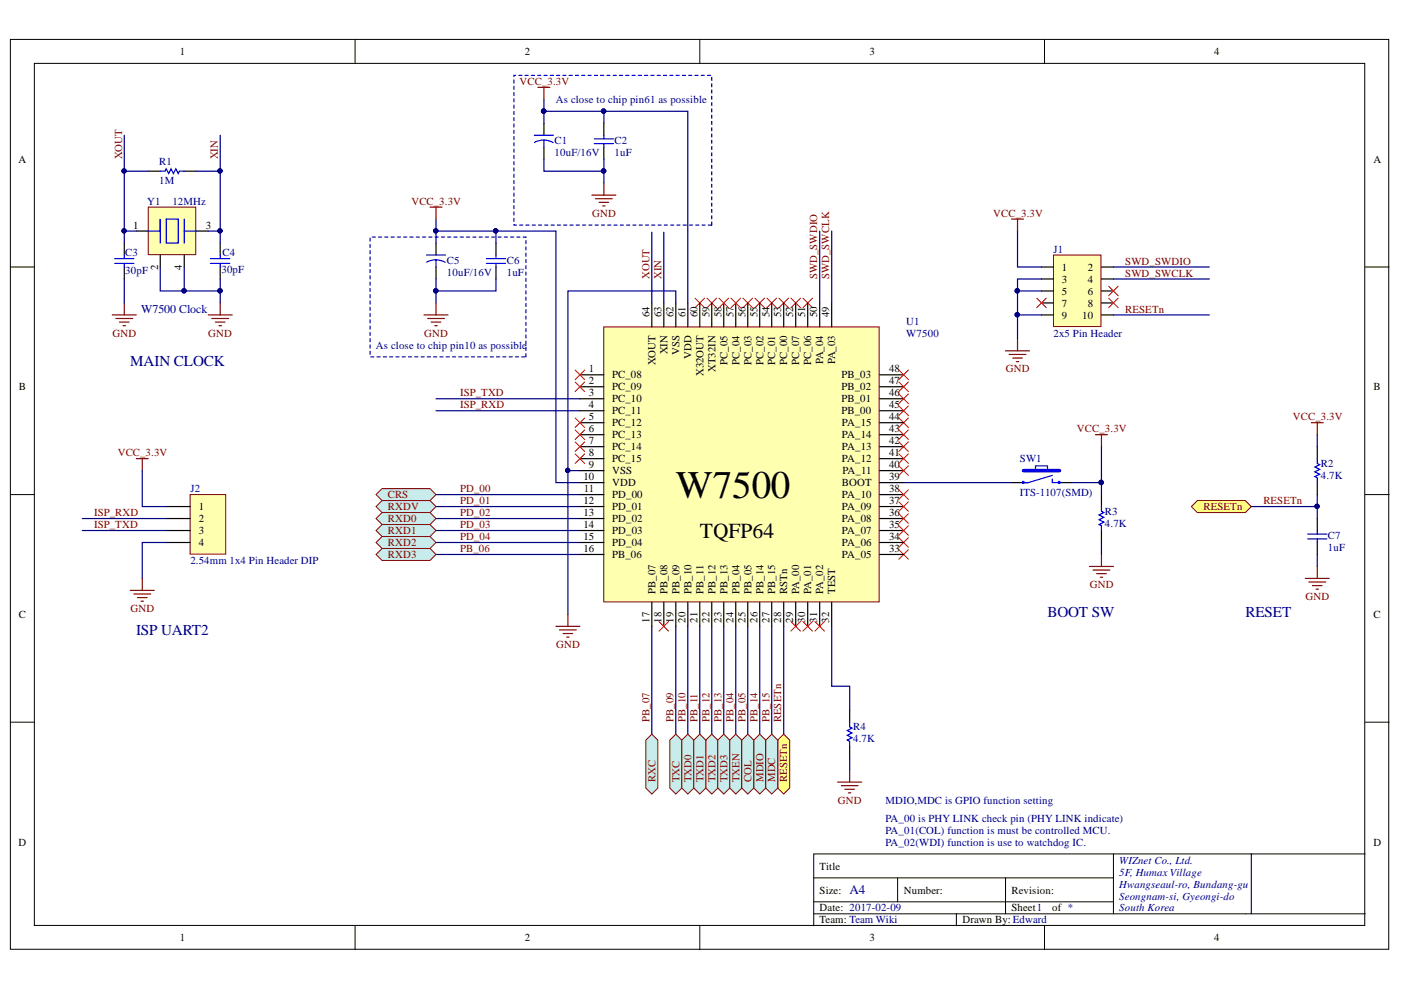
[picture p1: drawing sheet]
<svg xmlns="http://www.w3.org/2000/svg" width="297mm" height="210mm" viewBox="0 0 297 210" stroke-linecap="round" stroke-linejoin="round" font-family="sans-serif">
<defs><g id="words">
<text font-size="8.3" x="143.3" y="105.6">W7500</text>
<text font-size="4.6" x="148.4" y="114">TQFP64</text>
<g font-size="3.2" fill="#000080">
<text x="27.6" y="77.5">MAIN CLOCK</text>
<text x="222.1" y="130.9">BOOT SW</text>
<text x="264" y="130.9">RESET</text>
<text x="28.8" y="134.7">ISP UART2</text>
</g>
<text font-size="2.8" fill="#000080" x="180.1" y="189.6">A4</text>
<text font-size="2.5" fill="#000080" x="29.9" y="66.5">W7500 Clock</text>
<g font-size="2.3">
<text x="38.2" y="11.7">1</text>
<text x="111.3" y="11.7">2</text>
<text x="184.3" y="11.7">3</text>
<text x="257.4" y="11.7">4</text>
<text x="3.9" y="34.5">A</text>
<text x="291.2" y="34.5">A</text>
<text x="28.3" y="48.5">1</text>
<text x="43.7" y="48.5">3</text>
<text x="33.5" y="57.2" transform="rotate(-90 33.5 57.2)">2</text>
<text x="38.6" y="57.2" transform="rotate(-90 38.6 57.2)">4</text>
<text x="225.1" y="57.4">1</text>
<text x="225.1" y="59.9">3</text>
<text x="230.6" y="57.4">2</text>
<text x="230.6" y="59.9">4</text>
<text x="225.1" y="62.5">5</text>
<text x="225.1" y="65">7</text>
<text x="230.6" y="62.5">6</text>
<text x="230.6" y="65">8</text>
<text x="137.7" y="67.3" transform="rotate(-90 137.7 67.3)">64</text>
<text x="140.3" y="67.3" transform="rotate(-90 140.3 67.3)">63</text>
<text x="142.8" y="67.3" transform="rotate(-90 142.8 67.3)">62</text>
<text x="145.3" y="67.3" transform="rotate(-90 145.3 67.3)">61</text>
<text x="147.9" y="67.3" transform="rotate(-90 147.9 67.3)">60</text>
<text x="150.4" y="67.3" transform="rotate(-90 150.4 67.3)">59</text>
<text x="153" y="67.3" transform="rotate(-90 153 67.3)">58</text>
<text x="155.5" y="67.3" transform="rotate(-90 155.5 67.3)">57</text>
<text x="158" y="67.3" transform="rotate(-90 158 67.3)">56</text>
<text x="160.6" y="67.3" transform="rotate(-90 160.6 67.3)">55</text>
<text x="163.1" y="67.3" transform="rotate(-90 163.1 67.3)">54</text>
<text x="165.7" y="67.3" transform="rotate(-90 165.7 67.3)">53</text>
<text x="168.2" y="67.3" transform="rotate(-90 168.2 67.3)">52</text>
<text x="170.7" y="67.3" transform="rotate(-90 170.7 67.3)">51</text>
<text x="173.3" y="67.3" transform="rotate(-90 173.3 67.3)">50</text>
<text x="175.8" y="67.3" transform="rotate(-90 175.8 67.3)">49</text>
<text x="225.1" y="67.6">9</text>
<text x="229.4" y="67.6">10</text>
<text x="139" y="77.4" transform="rotate(-90 139 77.4)">XOUT</text>
<text x="141.5" y="75.2" transform="rotate(-90 141.5 75.2)">XIN</text>
<text x="144.1" y="75.3" transform="rotate(-90 144.1 75.3)">VSS</text>
<text x="146.6" y="76.1" transform="rotate(-90 146.6 76.1)">VDD</text>
<text x="154.2" y="77.4" transform="rotate(-90 154.2 77.4)">PC_05</text>
<text x="156.8" y="77.4" transform="rotate(-90 156.8 77.4)">PC_04</text>
<text x="159.3" y="77.4" transform="rotate(-90 159.3 77.4)">PC_03</text>
<text x="161.8" y="77.4" transform="rotate(-90 161.8 77.4)">PC_02</text>
<text x="164.4" y="77.4" transform="rotate(-90 164.4 77.4)">PC_01</text>
<text x="166.9" y="77.4" transform="rotate(-90 166.9 77.4)">PC_00</text>
<text x="169.5" y="77.4" transform="rotate(-90 169.5 77.4)">PC_07</text>
<text x="172" y="77.4" transform="rotate(-90 172 77.4)">PC_06</text>
<text x="174.5" y="77.3" transform="rotate(-90 174.5 77.3)">PA_04</text>
<text x="177.1" y="77.3" transform="rotate(-90 177.1 77.3)">PA_03</text>
<text x="4" y="82.8">B</text>
<text x="124.9" y="79">1</text>
<text x="124.9" y="81.5">2</text>
<text x="129.8" y="80.2">PC_08</text>
<text x="129.8" y="82.8">PC_09</text>
<text x="149.2" y="79.7" transform="rotate(-90 149.2 79.7)">X32OUT</text>
<text x="151.7" y="78.9" transform="rotate(-90 151.7 78.9)">XT32IN</text>
<text x="178.4" y="82.8">PB_02</text>
<text x="178.4" y="80.2">PB_03</text>
<text x="188.5" y="81.5">47</text>
<text x="188.5" y="79">48</text>
<text x="291.2" y="82.8">B</text>
<text x="124.9" y="84">3</text>
<text x="124.9" y="86.6">4</text>
<text x="124.9" y="89.1">5</text>
<text x="129.8" y="85.3">PC_10</text>
<text x="129.8" y="87.8">PC_11</text>
<text x="178.4" y="87.8">PB_00</text>
<text x="178.4" y="85.3">PB_01</text>
<text x="188.5" y="89.1">44</text>
<text x="188.5" y="86.6">45</text>
<text x="188.5" y="84">46</text>
<text x="124.9" y="91.6">6</text>
<text x="124.9" y="94.2">7</text>
<text x="129.8" y="90.4">PC_12</text>
<text x="129.8" y="92.9">PC_13</text>
<text x="129.8" y="95.4">PC_14</text>
<text x="178.5" y="95.4">PA_13</text>
<text x="178.5" y="92.9">PA_14</text>
<text x="178.5" y="90.4">PA_15</text>
<text x="188.5" y="94.2">42</text>
<text x="188.5" y="91.6">43</text>
<text x="123.7" y="101.8">10</text>
<text x="124.9" y="96.7">8</text>
<text x="124.9" y="99.3">9</text>
<text x="129.8" y="98">PC_15</text>
<text x="129.8" y="100.5">VSS</text>
<text x="178.5" y="98">PA_12</text>
<text x="178.6" y="100.5">PA_11</text>
<text x="188.5" y="101.8">39</text>
<text x="188.5" y="99.3">40</text>
<text x="188.5" y="96.7">41</text>
<text x="123.7" y="106.9">12</text>
<text x="123.8" y="104.4">11</text>
<text x="129.8" y="103.1">VDD</text>
<text x="129.8" y="105.7">PD_00</text>
<text x="178.5" y="105.7">PA_10</text>
<text x="178.5" y="103.1">BOOT</text>
<text x="188.5" y="106.9">37</text>
<text x="188.5" y="104.4">38</text>
<text x="42.1" y="108.2">1</text>
<text x="42.1" y="110.7">2</text>
<text x="42.1" y="113.3">3</text>
<text x="123.7" y="109.5">13</text>
<text x="123.7" y="112">14</text>
<text x="129.8" y="108.2">PD_01</text>
<text x="129.8" y="110.7">PD_02</text>
<text x="129.8" y="113.3">PD_03</text>
<text x="178.5" y="113.3">PA_07</text>
<text x="178.5" y="110.7">PA_08</text>
<text x="178.5" y="108.2">PA_09</text>
<text x="188.5" y="112">35</text>
<text x="188.5" y="109.5">36</text>
<text x="42.1" y="115.8">4</text>
<text x="123.7" y="114.6">15</text>
<text x="123.7" y="117.1">16</text>
<text x="129.8" y="115.8">PD_04</text>
<text x="129.8" y="118.4">PB_06</text>
<text x="178.5" y="118.4">PA_05</text>
<text x="178.5" y="115.8">PA_06</text>
<text x="188.5" y="117.1">33</text>
<text x="188.5" y="114.6">34</text>
<text x="139" y="126" transform="rotate(-90 139 126)">PB_07</text>
<text x="141.5" y="126" transform="rotate(-90 141.5 126)">PB_08</text>
<text x="144.1" y="126" transform="rotate(-90 144.1 126)">PB_09</text>
<text x="146.6" y="126" transform="rotate(-90 146.6 126)">PB_10</text>
<text x="149.2" y="126" transform="rotate(-90 149.2 126)">PB_11</text>
<text x="151.7" y="126" transform="rotate(-90 151.7 126)">PB_12</text>
<text x="154.2" y="126" transform="rotate(-90 154.2 126)">PB_13</text>
<text x="156.8" y="126" transform="rotate(-90 156.8 126)">PB_04</text>
<text x="159.3" y="126" transform="rotate(-90 159.3 126)">PB_05</text>
<text x="161.8" y="126" transform="rotate(-90 161.8 126)">PB_14</text>
<text x="164.4" y="126" transform="rotate(-90 164.4 126)">PB_15</text>
<text x="166.9" y="126" transform="rotate(-90 166.9 126)">RSTn</text>
<text x="169.5" y="126" transform="rotate(-90 169.5 126)">PA_00</text>
<text x="172" y="126" transform="rotate(-90 172 126)">PA_01</text>
<text x="174.5" y="126" transform="rotate(-90 174.5 126)">PA_02</text>
<text x="177.1" y="126" transform="rotate(-90 177.1 126)">TEST</text>
<text x="4" y="131">C</text>
<text x="291.2" y="131">C</text>
<text x="137.7" y="132.1" transform="rotate(-90 137.7 132.1)">17</text>
<text x="140.3" y="132.1" transform="rotate(-90 140.3 132.1)">18</text>
<text x="142.8" y="132.1" transform="rotate(-90 142.8 132.1)">19</text>
<text x="145.3" y="132.1" transform="rotate(-90 145.3 132.1)">20</text>
<text x="147.9" y="132.1" transform="rotate(-90 147.9 132.1)">21</text>
<text x="150.4" y="132.1" transform="rotate(-90 150.4 132.1)">22</text>
<text x="153" y="132.1" transform="rotate(-90 153 132.1)">23</text>
<text x="155.5" y="132.1" transform="rotate(-90 155.5 132.1)">24</text>
<text x="158" y="132.1" transform="rotate(-90 158 132.1)">25</text>
<text x="160.6" y="132.1" transform="rotate(-90 160.6 132.1)">26</text>
<text x="163.1" y="132.1" transform="rotate(-90 163.1 132.1)">27</text>
<text x="165.7" y="132.1" transform="rotate(-90 165.7 132.1)">28</text>
<text x="168.2" y="132.1" transform="rotate(-90 168.2 132.1)">29</text>
<text x="170.7" y="132.1" transform="rotate(-90 170.7 132.1)">30</text>
<text x="173.3" y="132.1" transform="rotate(-90 173.3 132.1)">31</text>
<text x="175.8" y="132.1" transform="rotate(-90 175.8 132.1)">32</text>
<text x="3.9" y="179.3">D</text>
<text x="291.2" y="179.3">D</text>
<text x="173.8" y="184.4">Title</text>
<text x="173.8" y="189.4">Size:</text>
<text x="191.6" y="189.4">Number:</text>
<text x="214.5" y="189.4">Revision:</text>
<text x="173.8" y="193.3">Date: 2017-02-09</text>
<text x="173.8" y="195.8">Team: Team Wiki</text>
<text x="204.1" y="195.8">Drawn By:Edward</text>
<text x="214.5" y="193.3">Sheet1</text>
<text x="223.1" y="193.3">of *</text>
<text x="38.2" y="199.6">1</text>
<text x="111.3" y="199.6">2</text>
<text x="184.3" y="199.6">3</text>
<text x="257.4" y="199.6">4</text>
</g>
<g font-size="2.3" fill="#800000">
<text x="110.2" y="18">VCC_3.3V</text>
<text x="25.9" y="33.7" transform="rotate(-90 25.9 33.7)">XOUT</text>
<text x="46.2" y="33.7" transform="rotate(-90 46.2 33.7)">XIN</text>
<text x="87.2" y="43.5">VCC_3.3V</text>
<text x="125.6" y="46">GND</text>
<text x="210.6" y="46">VCC_3.3V</text>
<text x="137.7" y="59.2" transform="rotate(-90 137.7 59.2)">XOUT</text>
<text x="140.3" y="59.2" transform="rotate(-90 140.3 59.2)">XIN</text>
<text x="173.3" y="59.2" transform="rotate(-90 173.3 59.2)">SWD_SWDIO</text>
<text x="175.8" y="59.2" transform="rotate(-90 175.8 59.2)">SWD_SWCLK</text>
<text x="238.6" y="56.1">SWD_SWDIO</text>
<text x="238.6" y="58.7">SWD_SWCLK</text>
<text x="23.9" y="71.4">GND</text>
<text x="44.2" y="71.4">GND</text>
<text x="89.9" y="71.4">GND</text>
<text x="238.6" y="66.3">RESETn</text>
<text x="213.3" y="79">GND</text>
<text x="97.5" y="86.6">ISP_RXD</text>
<text x="97.5" y="84">ISP_TXD</text>
<text x="274.1" y="89.1">VCC_3.3V</text>
<text x="228.3" y="91.6">VCC_3.3V</text>
<text x="25" y="96.7">VCC_3.3V</text>
<text x="82.2" y="105.7">CRS</text>
<text x="97.5" y="104.4">PD_00</text>
<text x="97.5" y="106.9">PD_01</text>
<text x="267.9" y="106.9">RESETn</text>
<text x="20" y="109.5">ISP_RXD</text>
<text x="20" y="112">ISP_TXD</text>
<text x="82.2" y="108.2">RXDV</text>
<text x="82.2" y="110.7">RXD0</text>
<text x="82.2" y="113.3">RXD1</text>
<text x="97.5" y="109.5">PD_02</text>
<text x="97.5" y="112">PD_03</text>
<text x="255.2" y="108.2">RESETn</text>
<text x="82.2" y="115.8">RXD2</text>
<text x="82.2" y="118.4">RXD3</text>
<text x="97.5" y="114.6">PD_04</text>
<text x="97.5" y="117.1">PB_06</text>
<text x="231.1" y="124.7">GND</text>
<text x="27.7" y="129.8">GND</text>
<text x="276.8" y="127.2">GND</text>
<text x="117.9" y="137.4">GND</text>
<text x="137.7" y="153.1" transform="rotate(-90 137.7 153.1)">PB_07</text>
<text x="142.8" y="153.1" transform="rotate(-90 142.8 153.1)">PB_09</text>
<text x="145.3" y="153.1" transform="rotate(-90 145.3 153.1)">PB_10</text>
<text x="147.9" y="153.1" transform="rotate(-90 147.9 153.1)">PB_11</text>
<text x="150.4" y="153.1" transform="rotate(-90 150.4 153.1)">PB_12</text>
<text x="153" y="153.1" transform="rotate(-90 153 153.1)">PB_13</text>
<text x="155.5" y="153.1" transform="rotate(-90 155.5 153.1)">PB_04</text>
<text x="158" y="153.1" transform="rotate(-90 158 153.1)">PB_05</text>
<text x="160.6" y="153.1" transform="rotate(-90 160.6 153.1)">PB_14</text>
<text x="163.1" y="153.1" transform="rotate(-90 163.1 153.1)">PB_15</text>
<text x="165.7" y="153.1" transform="rotate(-90 165.7 153.1)">RESETn</text>
<text x="139" y="165.8" transform="rotate(-90 139 165.8)">RXC</text>
<text x="144.1" y="165.8" transform="rotate(-90 144.1 165.8)">TXC</text>
<text x="146.6" y="165.8" transform="rotate(-90 146.6 165.8)">TXD0</text>
<text x="149.2" y="165.8" transform="rotate(-90 149.2 165.8)">TXD1</text>
<text x="151.7" y="165.8" transform="rotate(-90 151.7 165.8)">TXD2</text>
<text x="154.2" y="165.8" transform="rotate(-90 154.2 165.8)">TXD3</text>
<text x="156.8" y="165.8" transform="rotate(-90 156.8 165.8)">TXEN</text>
<text x="159.3" y="165.8" transform="rotate(-90 159.3 165.8)">COL</text>
<text x="161.8" y="165.8" transform="rotate(-90 161.8 165.8)">MDIO</text>
<text x="164.4" y="165.8" transform="rotate(-90 164.4 165.8)">MDC</text>
<text x="166.9" y="165.8" transform="rotate(-90 166.9 165.8)">RESETn</text>
<text x="177.7" y="170.4">GND</text>
</g>
<g font-size="2.3" fill="#000080">
<text x="117.9" y="21.8">As close to chip pin61 as possible</text>
<text x="33.8" y="35">R1</text>
<text x="117.6" y="30.4">C1</text>
<text x="117.6" y="33">10uF/16V</text>
<text x="130.3" y="30.4">C2</text>
<text x="130.3" y="33">1uF</text>
<text x="33.8" y="39.1">1M</text>
<text x="31.2" y="43.5">Y1</text>
<text x="36.5" y="43.5">12MHz</text>
<text x="223.4" y="53.6">J1</text>
<text x="26.6" y="54.4">C3</text>
<text x="26.6" y="58.2">30pF</text>
<text x="47" y="57.9">30pF</text>
<text x="47.2" y="54.4">C4</text>
<text x="94.8" y="55.9">C5</text>
<text x="94.8" y="58.4">10uF/16V</text>
<text x="107.4" y="55.9">C6</text>
<text x="107.4" y="58.4">1uF</text>
<text x="192.1" y="68.8">U1</text>
<text x="192.1" y="71.4">W7500</text>
<text x="223.4" y="71.4">2x5 Pin Header</text>
<text x="79.7" y="73.9">As close to chip pin10 as possible</text>
<text x="216.2" y="98">SW1</text>
<text x="280" y="99">R2</text>
<text x="280" y="101.5">4.7K</text>
<text x="40.4" y="104.4">J2</text>
<text x="216.2" y="105.2">ITS-1107(SMD)</text>
<text x="234.3" y="109.2">R3</text>
<text x="234.3" y="111.8">4.7K</text>
<text x="40.4" y="119.6">2.54mm 1x4 Pin Header DIP</text>
<text x="281.6" y="114.3">C7</text>
<text x="281.6" y="116.8">1uF</text>
<text x="180.9" y="154.9">R4</text>
<text x="180.9" y="157.4">4.7K</text>
<text x="187.7" y="170.4">MDIO,MDC is GPIO function setting</text>
<text x="187.7" y="176.8">PA_01(COL) function is must be controlled MCU.</text>
<text x="187.7" y="179.3">PA_02(WDI) function is use to watchdog IC.</text>
<text x="187.7" y="174.2">PA_00 is PHY LINK check pin (PHY LINK indicate)</text>
<text x="237.3" y="183.1">WIZnet Co., Ltd.</text>
<text x="237.3" y="185.6">5F, Humax Village</text>
<text x="237.3" y="188.2">Hwangseaul-ro, Bundang-gu</text>
<text x="237.3" y="190.7">Seongnam-si, Gyeongi-do</text>
<text x="237.3" y="193.3">South Korea</text>
</g>
</g></defs>
<g fill="#fff" stroke="#000" stroke-width=".21">
<path d="M2.2 8.4h292.2v192.9h-292.2z"/>
<path d="M7.3 13.4h282.1v182.8h-282.1z"/>
</g>
<g fill="none" stroke="#000" stroke-width=".21">
<path d="M75.3 8.4v5M148.4 8.4v5M221.5 8.4v5M2.2 56.6h5.1M289.5 56.6h5M2.2 104.9h5.1M289.5 104.9h5M2.2 153.1h5.1M289.5 153.1h5M75.3 196.3v5.1M148.4 196.3v5.1M172.5 186.1h63.6"/>
<path d="M172.5 193.7h117M172.5 191.2h63.6M190.3 186.1v5.1M202.8 193.7v2.6M213.2 186.1v7.6M221.5 196.3v5.1M236.1 181.1v12.6M265.3 181.1h-92.8v15.2M289.5 181.1h-24.2v12.6"/>
</g>
<path d="M31.4 36.3h2.6M39.1 36.3h2.5M26.3 51.5v2.6M26.3 56.6v2.6M46.7 51.5v2.6M46.7 56.6v2.6M180.1 150.6v2.5M180.1 158.2v2.5" fill="none" stroke="#000" stroke-width=".25"/>
<path d="M34 36.3h1l.2-.5 .6 1 .5-1 .5 1 .5-1 .5 1 .2-.5h1.1M24.3 54.8h4.1M24.3 55.8h4.1M26.3 54.1v.7M26.3 55.8v.8M44.7 54.8h4M44.7 55.8h4M46.7 54.1v.7M46.7 55.8v.8M180.1 153.1v1l.6 .3-1.1 .5 1.1 .5-1.1 .5 1.1 .5-1.1 .5 .5 .3v1" fill="none" stroke="#00f" stroke-width=".25"/>
<g fill="none" stroke="#800000" stroke-width=".25">
<path d="M23.8 66.8h5.1M24.6 67.5h3.5M25.3 68.3h2.1M26.1 69.1h.5M26.3 64.2v2.6M44.1 66.8h5.1M44.9 67.5h3.6M45.7 68.3h2M46.4 69.1h.5M46.7 64.2v2.6M177.6 165.8h5.1M178.4 166.6h3.5"/>
<path d="M179.1 167.3h2.1M179.9 168.1h.5M180.1 163.3v2.5"/>
</g>
<path d="M164.9 156.9l1.3-1.2 1.2 1.2v10.2l-1.2 1.3-1.3-1.3z" fill-rule="evenodd" fill="#ffff80" stroke="#800000" stroke-width=".21"/>
<path d="M31.4 43.9h10.1v10.1h-10.1z" fill="#ffffb0" stroke="#800000" stroke-width=".21"/>
<path d="M115.3 26.1v2.6M115.3 31.2v2.6M128 26.1v2.6M128 31.2v2.6M28.9 49h2.5M34 54.1v2.5M39.1 54.1v2.5M41.6 49h2.5M92.4 51.5v2.6M92.4 56.6v2.6M105.2 51.5v2.6M105.2 56.6v2.6" fill="none" stroke="#000" stroke-width=".25"/>
<g fill="none" stroke="#00f" stroke-width=".25">
<path d="M113.3 28.7h4.1M115.3 29.7l-1.2 .2-.8 .3M115.3 29.7l.8 .1 1.2 .4M115.3 29.7v1.5M126 29.4h4.1M126 30.5h4.1M128 28.7v.7M128 30.5v.7M31.4 49h2.6v-2.5v5M35.2 46.5h2.6v5h-2.6zM39.1 49h2.5M39.1 46.5v5"/>
<path d="M90.4 54.1h4.1M92.4 55.1l-.8 .1-1.1 .4M92.4 55.1l.9 .1 1.1 .4M92.4 55.1v1.5M103.1 54.8h4.1M103.1 55.8h4.1M105.2 54.1v.7M105.2 55.8v.8"/>
</g>
<g fill="none" stroke="#800000" stroke-width=".25">
<path d="M128 38.8v2.6M125.5 41.4h5.1M126.3 42.1h3.5M127 42.9h2M127.8 43.7h.5M89.9 66.8h5.1M90.7 67.5h3.5M91.4 68.3h2.1M92.2 69.1h.5M92.4 64.2v2.6M117.9 132.8h5M118.6 133.6h3.6"/>
<path d="M119.4 134.3h2M120.2 135.1h.5M120.4 130.3v2.5"/>
</g>
<g fill="none" stroke="#f00" stroke-width=".21">
<path d="M147.4 63.2l2 2M149.4 63.2l-2 2M149.9 63.2l2 2M151.9 63.2l-2 2M157.5 63.2l2.1 2M159.6 63.2l-2.1 2M160.1 63.2l2 2M162.1 63.2l-2 2M162.6 63.2l2 2M164.6 63.2l-2 2M165.1 63.2l2.1 2M167.2 63.2l-2.1 2"/>
<path d="M167.7 63.2l2 2M169.7 63.2l-2 2M170.2 63.2l2.1 2M172.3 63.2l-2.1 2M190.6 88.6l2 2M192.6 88.6l-2 2M190.6 116.5l2 2.1M190.6 114l2 2M192.6 116.5l-2 2.1M192.6 114l-2 2"/>
</g>
<g fill="none" stroke="#000080" stroke-width=".25">
<path d="M26.3 28.7v7.6M31.4 36.3h-5.1v12.7M41.6 36.3h5.1v15.2M46.7 28.7v7.6M115.3 33.8v2.5h12.7M115.3 21.1v2.5M128 33.8v5M128 23.6v2.5M26.3 59.2v5M28.9 49h-2.6v2.5M34 56.6v5.1h5.1M39.1 56.6v5.1h7.6"/>
<path d="M44.1 49h2.6M46.7 59.2v5M92.4 51.5v-2.5h12.8v2.5M92.4 59.2v5M92.4 46.5v2.5M105.2 59.2v2.5h-12.8M105.2 49h12.7v53.3h5M138.2 49.2v15M140.7 49.2v15M143.3 64.2v-2.5h-22.9v38.1M122.9 99.8h-2.5v30.5M92.4 104.9h30.5"/>
<path d="M92.4 107.4h30.5M92.4 109.9h30.5M92.4 112.5h30.5M92.4 115h30.5M92.4 117.6h30.5M138.2 132.8v22.9M143.3 132.8v22.9M145.8 132.8v22.9M148.4 132.8v22.9M150.9 132.8v22.9M153.5 132.8v22.9M156 132.8v22.9"/>
<path d="M158.5 132.8v22.9M161.1 132.8v22.9M163.6 132.8v22.9M166.2 132.8v22.9M176.3 132.8v12.7h3.8v5.1M180.1 160.7v2.6"/>
</g>
<g fill="#000080" stroke="#000080" stroke-width=".21">
<circle cx="46.6" cy="36.2" r=".46"/>
<circle cx="26.3" cy="36.2" r=".46"/>
<circle cx="46.6" cy="61.7" r=".46"/>
<circle cx="26.3" cy="48.9" r=".46"/>
<circle cx="39" cy="61.7" r=".46"/>
<circle cx="46.6" cy="48.9" r=".46"/>
<circle cx="105.1" cy="48.9" r=".46"/>
<circle cx="92.4" cy="48.9" r=".46"/>
<circle cx="92.4" cy="61.7" r=".46"/>
<circle cx="120.4" cy="99.7" r=".46"/>
<circle cx="128" cy="36.2" r=".46"/>
<circle cx="128" cy="23.6" r=".47"/>
<circle cx="115.3" cy="23.6" r=".47"/>
</g>
<path d="M128 69.3h58.4v58.3h-58.4z" fill="#ffffb0" stroke="#800000" stroke-width=".21"/>
<g fill="none" stroke="#000" stroke-width=".25">
<path d="M122.9 79.5h5.1M138.2 64.2v5.1M140.7 64.2v5.1M143.3 64.2v5.1M145.8 64.2v5.1M148.4 64.2v5.1M150.9 64.2v5.1M153.5 64.2v5.1M156 64.2v5.1M158.5 64.2v5.1M161.1 64.2v5.1M163.6 64.2v5.1"/>
<path d="M166.2 64.2v5.1M168.7 64.2v5.1M171.2 64.2v5.1M173.8 64.2v5.1M176.3 64.2v5.1M186.5 79.5h5.1M122.9 82h5.1M122.9 84.5h5.1M122.9 87.1h5.1M122.9 89.6h5.1M122.9 92.2h5.1M122.9 94.7h5.1"/>
<path d="M122.9 97.2h5.1M122.9 99.8h5.1M186.5 82h5.1M186.5 84.5h5.1M186.5 87.1h5.1M186.5 89.6h5.1M186.5 92.2h5.1M186.5 94.7h5.1M186.5 97.2h5.1M186.5 99.8h5.1M122.9 102.3h5.1M122.9 104.9h5.1"/>
<path d="M122.9 107.4h5.1M122.9 109.9h5.1M122.9 112.5h5.1M122.9 115h5.1M122.9 117.6h5.1M186.5 102.3h5.1M186.5 104.9h5.1M186.5 107.4h5.1M186.5 109.9h5.1M186.5 112.5h5.1M186.5 115h5.1M186.5 117.6h5.1"/>
<path d="M138.2 127.7v5.1M140.7 127.7v5.1M143.3 127.7v5.1M145.8 127.7v5.1M148.4 127.7v5.1M150.9 127.7v5.1M153.5 127.7v5.1M156 127.7v5.1M158.5 127.7v5.1M161.1 127.7v5.1M163.6 127.7v5.1M166.2 127.7v5.1"/>
<path d="M168.7 127.7v5.1M171.2 127.7v5.1M173.8 127.7v5.1M176.3 127.7v5.1"/>
</g>
<g fill="#c8ebeb" stroke="#800000" stroke-width=".21">
<path d="M79.7 115l1.3-1.2h10.2l1.2 1.2-1.2 1.3h-10.2z" fill-rule="evenodd"/>
<path d="M79.7 117.6l1.3-1.3h10.2l1.2 1.3-1.2 1.2h-10.2z" fill-rule="evenodd"/>
<path d="M136.9 156.9l1.3-1.2 1.3 1.2v10.2l-1.3 1.3-1.3-1.3z" fill-rule="evenodd"/>
<path d="M142 156.9l1.3-1.2 1.3 1.2v10.2l-1.3 1.3-1.3-1.3z" fill-rule="evenodd"/>
<path d="M144.6 156.9l1.2-1.2 1.3 1.2v10.2l-1.3 1.3-1.2-1.3z" fill-rule="evenodd"/>
<path d="M79.7 104.9l1.3-1.3h10.2l1.2 1.3-1.2 1.2h-10.2z" fill-rule="evenodd"/>
<path d="M79.7 107.4l1.3-1.3h10.2l1.2 1.3-1.2 1.3h-10.2z" fill-rule="evenodd"/>
<path d="M79.7 109.9l1.3-1.2h10.2l1.2 1.2-1.2 1.3h-10.2z" fill-rule="evenodd"/>
<path d="M79.7 112.5l1.3-1.3h10.2l1.2 1.3-1.2 1.3h-10.2z" fill-rule="evenodd"/>
<path d="M159.8 156.9l1.3-1.2 1.3 1.2v10.2l-1.3 1.3-1.3-1.3z" fill-rule="evenodd"/>
<path d="M162.4 156.9l1.2-1.2 1.3 1.2v10.2l-1.3 1.3-1.2-1.3z" fill-rule="evenodd"/>
<path d="M149.6 156.9l1.3-1.2 1.3 1.2v10.2l-1.3 1.3-1.3-1.3z" fill-rule="evenodd"/>
<path d="M152.2 156.9l1.3-1.2 1.2 1.2v10.2l-1.2 1.3-1.3-1.3z" fill-rule="evenodd"/>
<path d="M154.7 156.9l1.3-1.2 1.3 1.2v10.2l-1.3 1.3-1.3-1.3z" fill-rule="evenodd"/>
<path d="M147.1 156.9l1.3-1.2 1.2 1.2v10.2l-1.2 1.3-1.3-1.3z" fill-rule="evenodd"/>
<path d="M157.3 156.9l1.2-1.2 1.3 1.2v10.2l-1.3 1.3-1.2-1.3z" fill-rule="evenodd"/>
</g>
<g fill="none" stroke="#f00" stroke-width=".21">
<path d="M121.9 78.5l2.1 2M124 78.5l-2.1 2M152.4 63.2l2.1 2M154.5 63.2l-2.1 2M155 63.2l2 2M157 63.2l-2 2M190.6 78.5l2 2M192.6 78.5l-2 2M121.9 81l2.1 2M121.9 88.6l2.1 2M121.9 91.2l2.1 2M121.9 93.7l2.1 2"/>
<path d="M121.9 96.2l2.1 2.1M124 96.2l-2.1 2.1M124 93.7l-2.1 2M124 81l-2.1 2M124 88.6l-2.1 2M124 91.2l-2.1 2M190.6 98.8l2 2M190.6 96.2l2 2.1M190.6 93.7l2 2M190.6 91.2l2 2M190.6 86.1l2 2M190.6 83.5l2 2.1"/>
<path d="M190.6 81l2 2M192.6 98.8l-2 2M192.6 96.2l-2 2.1M192.6 93.7l-2 2M192.6 91.2l-2 2M192.6 86.1l-2 2M192.6 83.5l-2 2.1M192.6 81l-2 2M190.6 111.5l2 2M190.6 108.9l2 2.1M190.6 106.4l2 2M190.6 103.8l2 2.1"/>
<path d="M192.6 111.5l-2 2M192.6 108.9l-2 2.1M192.6 106.4l-2 2M192.6 103.8l-2 2.1M139.7 131.8l2.1 2M141.8 131.8l-2.1 2M167.7 131.8l2 2M169.7 131.8l-2 2M170.2 131.8l2.1 2M172.3 131.8l-2.1 2M172.8 131.8l2 2M174.8 131.8l-2 2"/>
</g>
<path d="M115.3 26.1v-2.5h30.5v40.6" fill="none" stroke="#000080" stroke-width=".25"/>
<g fill="#000080" stroke="#000080" stroke-width=".21">
<circle cx="128" cy="23.6" r=".47"/>
<circle cx="115.3" cy="23.6" r=".47"/>
</g>
<path d="M150.9 47.7v-31.7h-41.9v31.7h41.9M111.5 75.7v-25.4h-33v25.4h33" fill="none" stroke="#00f" stroke-width=".25" stroke-dasharray=".7 .7"/>
<path d="M114.1 18.5h2.5M115.3 18.5v2.6M91.2 43.9h2.5M92.4 43.9v2.6" fill="none" stroke="#800000" stroke-width=".25"/>
<path d="M40.3 104.9h7.6v12.6h-7.6z" fill="#ffffb0" stroke="#800000" stroke-width=".21"/>
<path d="M35.2 107.4h5.1M35.2 109.9h5.1M35.2 112.5h5.1M35.2 115h5.1" fill="none" stroke="#000" stroke-width=".25"/>
<path d="M173.8 49v15.2M176.3 49v15.2M30.2 99.8v7.6h5M92.4 84.5h30.5M92.4 87.1h30.5M35.2 115h-5v7.6" fill="none" stroke="#000080" stroke-width=".25"/>
<path d="M28.9 97.2h2.5M30.2 97.2v2.6M27.6 125.2h5.1M28.4 125.9h3.5M29.1 126.7h2.1M29.9 127.5h.5M30.2 122.6v2.6" fill="none" stroke="#800000" stroke-width=".25"/>
<path d="M223.4 54.1h10v15.1h-10z" fill="#ffffb0" stroke="#800000" stroke-width=".21"/>
<path d="M220.8 56.6h2.6M220.8 59.2h2.6M233.5 56.6h2.6M233.5 59.2h2.6M220.8 61.7h2.6M220.8 64.2h2.6M220.8 66.8h2.6M233.5 61.7h2.6M233.5 64.2h2.6M233.5 66.8h2.6M214.5 102.3h2.5M224.6 102.3h2.6" fill="none" stroke="#000" stroke-width=".25"/>
<path d="M219.8 63.2l2 2M221.8 63.2l-2 2M235.1 63.2l2 2M235.1 60.7l2 2M237.1 63.2l-2 2M237.1 60.7l-2 2" fill="none" stroke="#f00" stroke-width=".21"/>
<path d="M214.5 46.5h2.5M215.7 46.5v2.5M213.2 74.4h5.1M214 75.2h3.5M214.7 75.9h2.1M215.5 76.7h.5M215.7 71.8v2.6" fill="none" stroke="#800000" stroke-width=".25"/>
<path d="M215.7 49v7.6h5.1M220.8 59.2h-5.1v12.6M236.1 56.6h20.3M236.1 59.2h20.3M215.7 61.7h5.1M215.7 66.8h5.1M236.1 66.8h20.3" fill="none" stroke="#000080" stroke-width=".25"/>
<g fill="#000080" stroke="#000080" stroke-width=".21">
<circle cx="215.7" cy="66.7" r=".46"/>
<circle cx="215.7" cy="61.7" r=".47"/>
</g>
<g fill="none" stroke="#00f" stroke-width=".25">
<path d="M219.5 99.8v-1h2.6v1M217 102.3h1h-1M223.1 101.6v.7h1.5M223.1 100.8l-5.1 1.5"/>
<circle cx="216.9" cy="102.3" r=".21"/>
<circle cx="224.6" cy="102.3" r=".21"/>
</g>
<path d="M217 99.8h7.6" fill="none" stroke="#00f" stroke-width=".76"/>
<path d="M252.6 107.4l1.3-1.3h10.1l1.3 1.3-1.3 1.3h-10.1z" fill-rule="evenodd" fill="#ffff80" stroke="#800000" stroke-width=".21"/>
<path d="M233.5 94.7v7.6h-6.3M279.3 92.2v2.5M17.5 109.9h17.7M17.5 112.5h17.7M191.6 102.3h22.9M233.5 102.3v2.6M233.5 115v2.6M279.3 104.9v2.5h-14M279.3 107.4v2.5M279.3 117.6v2.5" fill="none" stroke="#000080" stroke-width=".25"/>
<path d="M279.3 94.7v2.5M233.5 104.9v2.5M233.5 112.5v2.5M279.3 102.3v2.6M279.3 109.9v2.6M279.3 115v2.6" fill="none" stroke="#000" stroke-width=".25"/>
<path d="M279.3 97.2v1.1l.5 .2-1 .5 1 .5-1 .5 1 .5-1 .6 .5 .2v1M233.5 107.4v1l.5 .3-1 .5 1 .5-1 .5 1 .5-1 .5 .5 .3v1M277.3 113.2h4M277.3 114.3h4M279.3 112.5v.7M279.3 114.3v.7" fill="none" stroke="#00f" stroke-width=".25"/>
<g fill="none" stroke="#800000" stroke-width=".25">
<path d="M232.3 92.2h2.5M233.5 92.2v2.5M278 89.6h2.6M279.3 89.6v2.6M233.5 117.6v2.5M231 120.1h5.1M231.7 120.9h3.6M232.5 121.6h2M233.3 122.4h.5M276.7 122.6h5.1M277.5 123.4h3.6M278.3 124.2h2"/>
<path d="M279 124.9h.5M279.3 120.1v2.5"/>
</g>
<g fill="#000080" stroke="#000080" stroke-width=".21">
<circle cx="233.5" cy="102.3" r=".47"/>
<circle cx="279.2" cy="107.4" r=".46"/>
</g>
<use href="#words"/>
</svg>
